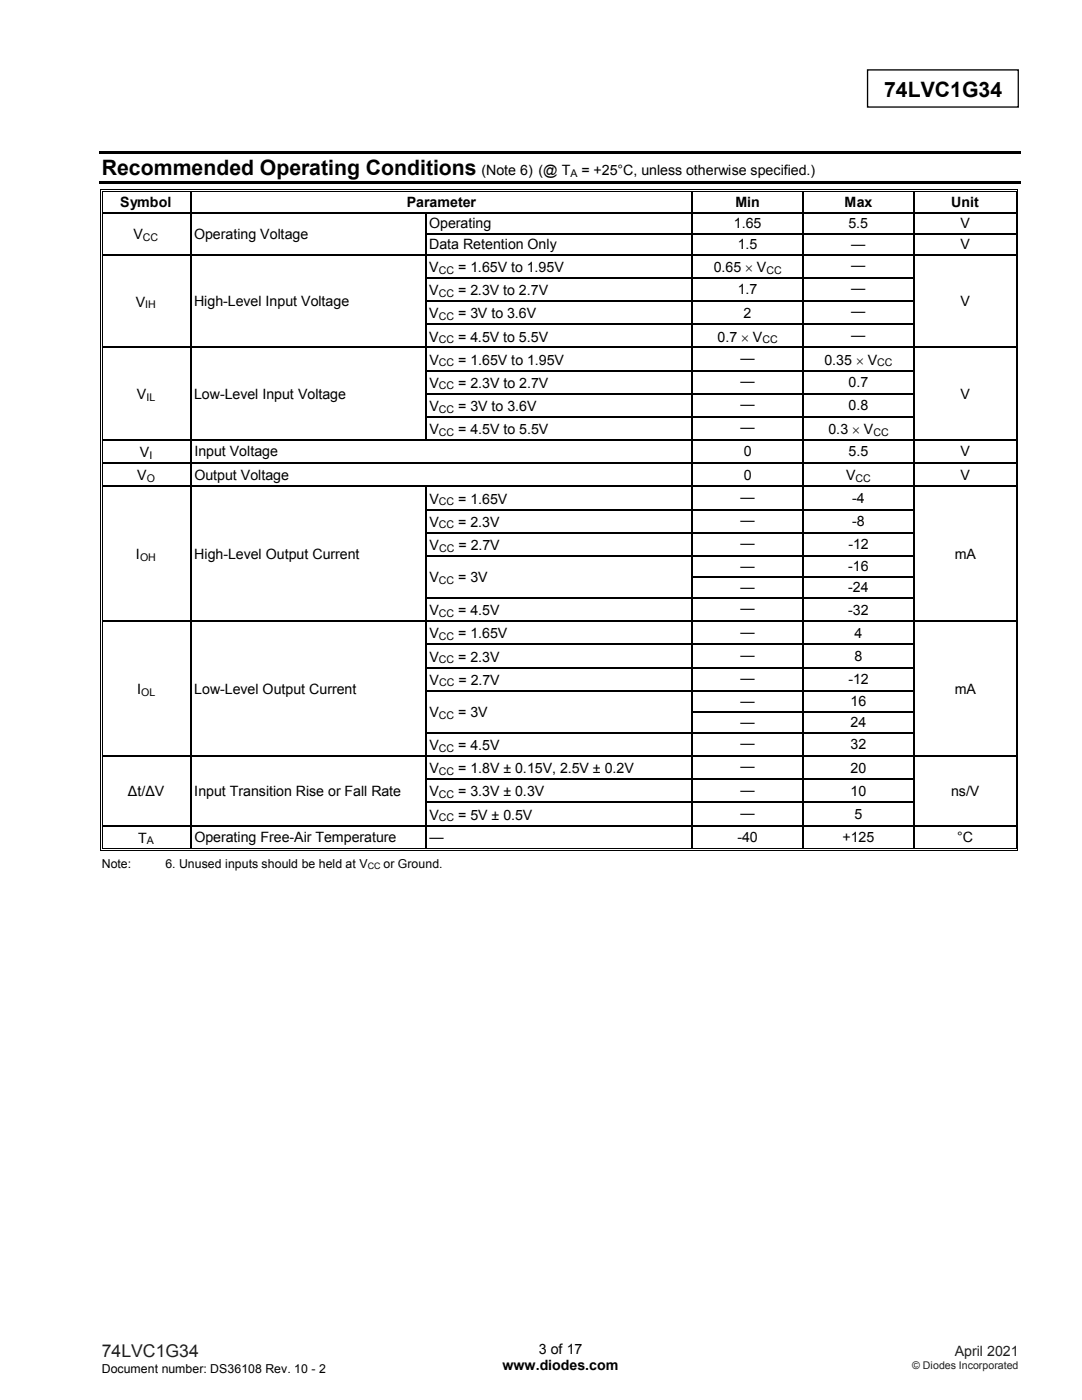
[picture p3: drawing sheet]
<svg xmlns="http://www.w3.org/2000/svg" width="216mm" height="279mm" viewBox="0 0 216 279" stroke-linecap="round" stroke-linejoin="round" font-family="sans-serif">
<defs><g id="words">
<g font-size="4.2">
<text x="176.4" y="19.3">74LVC1G34</text>
<text x="20.3" y="34.9">Recommended Operating Conditions</text>
</g>
<text font-size="3.5" fill="#231f20" x="20.3" y="270.9">74LVC1G34</text>
<g font-size="2.8">
<text x="96.1" y="34.9">(Note 6) (@ T</text>
<text x="116" y="34.9">= +25°C, unless otherwise specified.)</text>
<text x="24" y="41.2">Symbol</text>
<text x="81.2" y="41.2">Parameter</text>
<text x="146.7" y="41.2">Min</text>
<text x="168.5" y="41.2">Max</text>
<text x="189.8" y="41.2">Unit</text>
<text x="26.6" y="47.8">V</text>
<text x="38.7" y="47.6">Operating Voltage</text>
<text x="85.6" y="45.5">Operating</text>
<text x="146.4" y="45.5">1.65</text>
<text x="169.3" y="45.5">5.5</text>
<text x="191.6" y="45.5">V</text>
<text x="85.6" y="49.7">Data Retention Only</text>
<text x="147.2" y="49.7">1.5</text>
<text x="169.8" y="49.7">—</text>
<text x="169.8" y="53.9">—</text>
<text x="191.6" y="49.7">V</text>
<text x="85.6" y="54.3">V</text>
<text x="85.6" y="58.9">V</text>
<text x="91.4" y="54.3">= 1.65V to 1.95V</text>
<text x="91.4" y="58.9">= 2.3V to 2.7V</text>
<text x="142.4" y="54.3">0.65 × V</text>
<text x="147.2" y="58.8">1.7</text>
<text x="169.8" y="58.5">—</text>
<text x="27.1" y="61.2">V</text>
<text x="38.7" y="61.1">High-Level Input Voltage</text>
<text x="85.6" y="63.5">V</text>
<text x="91.4" y="63.5">= 3V to 3.6V</text>
<text x="148.4" y="63.4">2</text>
<text x="169.8" y="63.2">—</text>
<text x="191.6" y="61.1">V</text>
<text x="85.6" y="68.2">V</text>
<text x="91.4" y="68.2">= 4.5V to 5.5V</text>
<text x="143.2" y="68.2">0.7 × V</text>
<text x="169.8" y="67.8">—</text>
<text x="85.7" y="72.8">V</text>
<text x="85.7" y="77.4">V</text>
<text x="91.4" y="72.8">= 1.65V to 1.95V</text>
<text x="91.4" y="77.4">= 2.3V to 2.7V</text>
<text x="147.8" y="72.4">—</text>
<text x="147.8" y="77">—</text>
<text x="164.5" y="72.8">0.35 × V</text>
<text x="169.3" y="77.3">0.7</text>
<text x="27.3" y="79.7">V</text>
<text x="38.7" y="79.5">Low-Level Input Voltage</text>
<text x="85.7" y="82">V</text>
<text x="91.4" y="82">= 3V to 3.6V</text>
<text x="147.8" y="81.7">—</text>
<text x="169.3" y="81.9">0.8</text>
<text x="191.7" y="79.5">V</text>
<text x="85.7" y="86.6">V</text>
<text x="91.4" y="86.6">= 4.5V to 5.5V</text>
<text x="147.8" y="86.3">—</text>
<text x="165.3" y="86.6">0.3 × V</text>
<text x="27.4" y="95.9">V</text>
<text x="27.9" y="91.2">V</text>
<text x="38.8" y="91.1">Input Voltage</text>
<text x="38.8" y="95.7">Output Voltage</text>
<text x="148.4" y="95.7">0</text>
<text x="148.4" y="91.1">0</text>
<text x="168.8" y="95.9">V</text>
<text x="169.3" y="91.1">5.5</text>
<text x="191.7" y="95.7">V</text>
<text x="191.7" y="91.1">V</text>
<text x="85.7" y="100.5">V</text>
<text x="91.4" y="100.5">= 1.65V</text>
<text x="147.8" y="100.2">—</text>
<text x="170.1" y="100.4">-4</text>
<text x="85.7" y="105.1">V</text>
<text x="91.4" y="105.1">= 2.3V</text>
<text x="147.8" y="104.8">—</text>
<text x="170.1" y="105">-8</text>
<text x="27.1" y="111.6">I</text>
<text x="38.8" y="111.5">High-Level Output Current</text>
<text x="85.7" y="109.7">V</text>
<text x="91.5" y="109.7">= 2.7V</text>
<text x="147.8" y="109.4">—</text>
<text x="169.3" y="109.6">-12</text>
<text x="190.5" y="111.5">mA</text>
<text x="85.7" y="116.2">V</text>
<text x="91.4" y="116.2">= 3V</text>
<text x="147.8" y="118.2">—</text>
<text x="147.8" y="114">—</text>
<text x="169.2" y="118.2">-24</text>
<text x="169.3" y="114">-16</text>
<text x="85.7" y="122.8">V</text>
<text x="91.4" y="122.8">= 4.5V</text>
<text x="147.8" y="122.4">—</text>
<text x="169.2" y="122.6">-32</text>
<text x="85.7" y="127.4">V</text>
<text x="91.4" y="127.4">= 1.65V</text>
<text x="147.8" y="127.1">—</text>
<text x="147.8" y="131.7">—</text>
<text x="170.5" y="127.3">4</text>
<text x="170.5" y="131.9">8</text>
<text x="85.7" y="132">V</text>
<text x="85.7" y="136.7">V</text>
<text x="91.4" y="132">= 2.3V</text>
<text x="91.5" y="136.7">= 2.7V</text>
<text x="147.8" y="136.3">—</text>
<text x="169.3" y="136.5">-12</text>
<text x="27.3" y="138.6">I</text>
<text x="38.8" y="138.4">Low-Level Output Current</text>
<text x="85.7" y="143.2">V</text>
<text x="91.4" y="143.2">= 3V</text>
<text x="147.8" y="140.9">—</text>
<text x="169.7" y="140.9">16</text>
<text x="190.5" y="138.4">mA</text>
<text x="85.7" y="149.7">V</text>
<text x="91.4" y="149.7">= 4.5V</text>
<text x="147.8" y="145.2">—</text>
<text x="147.8" y="149.4">—</text>
<text x="169.7" y="149.6">32</text>
<text x="169.7" y="145.2">24</text>
<text x="85.7" y="154.3">V</text>
<text x="91.4" y="154.3">= 1.8V ± 0.15V, 2.5V ± 0.2V</text>
<text x="147.8" y="154">—</text>
<text x="169.7" y="154.2">20</text>
<text x="25.5" y="158.8">Δt/ΔV</text>
<text x="38.8" y="158.8">Input Transition Rise or Fall Rate</text>
<text x="85.7" y="158.9">V</text>
<text x="91.4" y="158.9">= 3.3V ± 0.3V</text>
<text x="147.8" y="158.6">—</text>
<text x="169.7" y="158.8">10</text>
<text x="189.8" y="158.8">ns/V</text>
<text x="85.7" y="163.6">V</text>
<text x="91.4" y="163.6">= 5V ± 0.5V</text>
<text x="147.8" y="163.2">—</text>
<text x="170.5" y="163.4">5</text>
<text x="27.6" y="168.2">T</text>
<text x="38.8" y="168.1">Operating Free-Air Temperature</text>
<text x="85.7" y="168.1">—</text>
<text x="147.2" y="168.1">-40</text>
<text x="168.1" y="168.1">+125</text>
<text x="191" y="168.1">°C</text>
<text x="100.3" y="273.4">www.diodes.com</text>
<text x="107.5" y="270.2">3 of 17</text>
</g>
<text font-size="2.8" fill="#231f20" x="190.5" y="270.6">April 2021</text>
<g font-size="2.5">
<text x="20.3" y="173.2">Note:</text>
<text x="33" y="173.2">6. Unused inputs should be held at V</text>
<text x="76.5" y="173.2">or Ground.</text>
<text x="20.3" y="274">Document number: DS36108 Rev. 10 - 2</text>
</g>
<g font-size="2.1">
<text x="113.8" y="35.3">A</text>
<text x="28.5" y="48.1">CC</text>
<text x="87.5" y="54.6">CC</text>
<text x="87.5" y="59.2">CC</text>
<text x="153" y="54.6">CC</text>
<text x="29" y="61.6">IH</text>
<text x="87.5" y="63.8">CC</text>
<text x="87.5" y="68.5">CC</text>
<text x="152.1" y="68.5">CC</text>
<text x="87.6" y="73.1">CC</text>
<text x="87.6" y="77.7">CC</text>
<text x="175" y="73.1">CC</text>
<text x="29.2" y="80.1">IL</text>
<text x="87.6" y="82.3">CC</text>
<text x="87.6" y="87">CC</text>
<text x="174.3" y="87">CC</text>
<text x="29.8" y="91.6">I</text>
<text x="29.3" y="96.2">O</text>
<text x="87.6" y="100.8">CC</text>
<text x="170.7" y="96.2">CC</text>
<text x="87.6" y="105.5">CC</text>
<text x="27.9" y="112">OH</text>
<text x="87.6" y="110.1">CC</text>
<text x="87.6" y="116.6">CC</text>
<text x="87.6" y="123.1">CC</text>
<text x="87.6" y="127.8">CC</text>
<text x="87.6" y="132.4">CC</text>
<text x="87.6" y="137">CC</text>
<text x="28.2" y="138.9">OL</text>
<text x="87.6" y="143.5">CC</text>
<text x="87.6" y="150">CC</text>
<text x="87.6" y="154.6">CC</text>
<text x="87.6" y="159.3">CC</text>
<text x="87.6" y="163.9">CC</text>
<text x="29.3" y="168.5">A</text>
</g>
<text font-size="2.1" fill="#231f20" x="182" y="273.2">© Diodes Incorporated</text>
<text font-size="1.8" x="73.4" y="173.5">CC</text>
</g></defs>
<path d="M173.1 14h30.1v7.4h-30.1z" fill-rule="evenodd" fill="#fff" stroke="#000" stroke-width=".26"/>
<g fill="#000">
<path d="M19.8 30.1h183.9v.5h-183.9z" fill-rule="evenodd"/>
<path d="M19.8 36.2h183.9v.5h-183.9z" fill-rule="evenodd"/>
</g>
<g fill="#000">
<path d="M20.1 37.8h.1v.6h-.1zM20.1 37.8h.5v.2h-.5zM20.4 38.1h.2v.3h-.2zM20.4 38.1h.2v.2h-.2zM37.9 38.3l.2 .1zM37.9 37.8h.5v.2h-.5zM37.9 38.1h.5v.2h-.5zM138 38.3l.3 .1zM138 37.8h.5v.2h-.5zM138 38.1h.5v.2h-.5zM160.1 38.3l.3 .1zM160.1 37.8h.5v.2h-.5z"/>
<path d="M160.1 38.1h.5v.2h-.5zM182.2 38.3l.3 .1zM182.2 37.8h.6v.2h-.6zM182.2 38.1h.6v.2h-.6zM202.6 37.8h.6v.2h-.6zM202.6 38.1h.2v.3h-.2zM202.6 38.1h.2v.2h-.2zM203 37.8h.2v.6h-.2zM20.1 42.3h.1v.2h-.1zM20.1 46.5h.1v.2h-.1zM20.1 50.7h.1v.3h-.1zM20.1 55.3h.1v.3h-.1z"/>
<path d="M20.4 42.3h.2v.2h-.2zM20.4 46.5h.2v.2h-.2zM20.4 50.7h.2v.3h-.2zM20.4 55.3h.2v.3h-.2zM37.9 42.3h.2v.2h-.2zM37.9 46.5h.2v.2h-.2zM37.9 50.7h.2v.3h-.2zM37.9 55.3h.2v.3h-.2zM84.8 42.3h.2v.2h-.2zM84.8 46.5h.2v.2h-.2zM84.8 50.7h.2v.3h-.2zM84.8 55.3h.2v.3h-.2z"/>
<path d="M138 42.3h.3v.2h-.3zM138 46.5h.3v.2h-.3zM138 50.7h.3v.3h-.3zM138 55.3h.3v.3h-.3zM160.1 42.3h.3v.2h-.3zM160.1 46.5h.3v.2h-.3zM160.1 50.7h.3v.3h-.3zM160.1 55.3h.3v.3h-.3zM182.2 42.3h.3v.2h-.3zM182.2 46.5h.3v.2h-.3zM182.2 50.7h.3v.3h-.3zM182.2 55.3h.3v.3h-.3z"/>
<path d="M202.6 42.3h.2v.2h-.2zM202.6 46.5h.2v.2h-.2zM202.6 50.7h.2v.3h-.2zM202.6 55.3h.2v.3h-.2zM203 42.3h.2v.2h-.2zM203 46.5h.2v.2h-.2zM203 50.7h.2v.3h-.2zM203 55.3h.2v.3h-.2zM20.1 59.9h.1v.3h-.1zM20.1 64.6h.1v.2h-.1zM20.1 69.2h.1v.3h-.1zM20.1 73.8h.1v.3h-.1z"/>
<path d="M20.1 78.4h.1v.3h-.1zM20.4 59.9h.2v.3h-.2zM20.4 64.6h.2v.2h-.2zM20.4 69.2h.2v.3h-.2zM20.4 73.8h.2v.3h-.2zM20.4 78.4h.2v.3h-.2zM37.9 59.9h.2v.3h-.2zM37.9 64.6h.2v.2h-.2zM37.9 69.2h.2v.3h-.2zM37.9 73.8h.2v.3h-.2zM37.9 78.4h.2v.3h-.2zM84.8 59.9h.2v.3h-.2z"/>
<path d="M84.8 64.6h.2v.2h-.2zM84.8 69.2h.2v.3h-.2zM84.8 73.8h.2v.3h-.2zM84.8 78.4h.2v.3h-.2zM138 59.9h.3v.3h-.3zM138 64.6h.3v.2h-.3zM138 69.2h.3v.3h-.3zM138 73.8h.3v.3h-.3zM138 78.4h.3v.3h-.3zM160.1 59.9h.3v.3h-.3zM160.1 64.6h.3v.2h-.3zM160.1 69.2h.3v.3h-.3z"/>
<path d="M160.1 73.8h.3v.3h-.3zM160.1 78.4h.3v.3h-.3zM182.2 59.9h.3v.3h-.3zM182.2 64.6h.3v.2h-.3zM182.2 69.2h.3v.3h-.3zM182.2 73.8h.3v.3h-.3zM182.2 78.4h.3v.3h-.3zM202.6 59.9h.2v.3h-.2zM202.6 64.6h.2v.2h-.2zM202.6 69.2h.2v.3h-.2zM202.6 73.8h.2v.3h-.2zM202.6 78.4h.2v.3h-.2z"/>
<path d="M203 59.9h.2v.3h-.2zM203 64.6h.2v.2h-.2zM203 69.2h.2v.3h-.2zM203 73.8h.2v.3h-.2zM203 78.4h.2v.3h-.2zM20.1 83.1h.1v.2h-.1zM20.1 87.7h.1v.2h-.1zM20.1 92.3h.1v.2h-.1zM20.1 96.9h.1v.3h-.1zM20.4 83.1h.2v.2h-.2zM20.4 87.7h.2v.2h-.2zM20.4 92.3h.2v.2h-.2z"/>
<path d="M20.4 96.9h.2v.3h-.2zM37.9 83.1h.2v.2h-.2zM37.9 87.7h.2v.2h-.2zM37.9 92.3h.2v.2h-.2zM37.9 96.9h.2v.3h-.2zM84.8 83.1h.2v.2h-.2zM84.8 87.7h.2v.2h-.2zM84.8 96.9h.2v.3h-.2zM138 83.1h.3v.2h-.3zM138 87.7h.3v.2h-.3zM138 92.3h.3v.2h-.3zM138 96.9h.3v.3h-.3z"/>
<path d="M160.1 83.1h.3v.2h-.3zM160.1 87.7h.3v.2h-.3zM160.1 92.3h.3v.2h-.3zM160.1 96.9h.3v.3h-.3zM182.2 83.1h.3v.2h-.3zM182.2 87.7h.3v.2h-.3zM182.2 92.3h.3v.2h-.3zM182.2 96.9h.3v.3h-.3zM202.6 83.1h.2v.2h-.2zM202.6 87.7h.2v.2h-.2zM202.6 92.3h.2v.2h-.2zM202.6 96.9h.2v.3h-.2z"/>
<path d="M203 83.1h.2v.2h-.2zM203 87.7h.2v.2h-.2zM203 92.3h.2v.2h-.2zM203 96.9h.2v.3h-.2zM20.1 101.6h.1v.2h-.1zM20.1 106.2h.1v.2h-.1zM20.1 110.8h.1v.2h-.1zM20.1 115h.1v.3h-.1zM20.1 119.2h.1v.3h-.1zM20.4 101.6h.2v.2h-.2zM20.4 106.2h.2v.2h-.2zM20.4 110.8h.2v.2h-.2z"/>
<path d="M20.4 115h.2v.3h-.2zM20.4 119.2h.2v.3h-.2zM37.9 101.6h.2v.2h-.2zM37.9 106.2h.2v.2h-.2zM37.9 110.8h.2v.2h-.2zM37.9 115h.2v.3h-.2zM37.9 119.2h.2v.3h-.2zM84.8 101.6h.2v.2h-.2zM84.8 106.2h.2v.2h-.2zM84.8 110.8h.2v.2h-.2zM84.8 115h.2v.3h-.2zM84.8 119.2h.2v.3h-.2z"/>
<path d="M138 101.6h.3v.2h-.3zM138 106.2h.3v.2h-.3zM138 110.8h.3v.2h-.3zM138 115h.3v.3h-.3zM138 119.2h.3v.3h-.3zM160.1 101.6h.3v.2h-.3zM160.1 106.2h.3v.2h-.3zM160.1 110.8h.3v.2h-.3zM160.1 115h.3v.3h-.3zM160.1 119.2h.3v.3h-.3zM182.2 101.6h.3v.2h-.3zM182.2 106.2h.3v.2h-.3z"/>
<path d="M182.2 110.8h.3v.2h-.3zM182.2 115h.3v.3h-.3zM182.2 119.2h.3v.3h-.3zM202.6 101.6h.2v.2h-.2zM202.6 106.2h.2v.2h-.2zM202.6 110.8h.2v.2h-.2zM202.6 115h.2v.3h-.2zM202.6 119.2h.2v.3h-.2zM203 101.6h.2v.2h-.2zM203 106.2h.2v.2h-.2zM203 110.8h.2v.2h-.2zM203 115h.2v.3h-.2z"/>
<path d="M203 119.2h.2v.3h-.2zM20.1 123.8h.1v.3h-.1zM20.1 128.4h.1v.3h-.1zM20.1 133.1h.1v.2h-.1zM20.1 137.7h.1v.3h-.1zM20.4 123.8h.2v.3h-.2zM20.4 128.4h.2v.3h-.2zM20.4 133.1h.2v.2h-.2zM20.4 137.7h.2v.3h-.2zM37.9 123.8h.2v.3h-.2zM37.9 128.4h.2v.3h-.2zM37.9 133.1h.2v.2h-.2z"/>
<path d="M37.9 137.7h.2v.3h-.2zM84.8 123.8h.2v.3h-.2zM84.8 128.4h.2v.3h-.2zM84.8 133.1h.2v.2h-.2zM84.8 137.7h.2v.3h-.2zM138 123.8h.3v.3h-.3zM138 128.4h.3v.3h-.3zM138 133.1h.3v.2h-.3zM138 137.7h.3v.3h-.3zM160.1 123.8h.3v.3h-.3zM160.1 128.4h.3v.3h-.3zM160.1 133.1h.3v.2h-.3z"/>
<path d="M160.1 137.7h.3v.3h-.3zM182.2 123.8h.3v.3h-.3zM182.2 128.4h.3v.3h-.3zM182.2 133.1h.3v.2h-.3zM182.2 137.7h.3v.3h-.3zM202.6 123.8h.2v.3h-.2zM202.6 128.4h.2v.3h-.2zM202.6 133.1h.2v.2h-.2zM202.6 137.7h.2v.3h-.2zM203 123.8h.2v.3h-.2zM203 128.4h.2v.3h-.2zM203 133.1h.2v.2h-.2z"/>
<path d="M203 137.7h.2v.3h-.2zM20.1 141.9h.1v.3h-.1zM20.1 146.1h.1v.3h-.1zM20.1 150.7h.1v.3h-.1zM20.1 155.4h.1v.2h-.1zM20.4 141.9h.2v.3h-.2zM20.4 146.1h.2v.3h-.2zM20.4 150.7h.2v.3h-.2zM20.4 155.4h.2v.2h-.2zM37.9 141.9h.2v.3h-.2zM37.9 146.1h.2v.3h-.2zM37.9 150.7h.2v.3h-.2z"/>
<path d="M37.9 155.4h.2v.2h-.2zM84.8 141.9h.2v.3h-.2zM84.8 146.1h.2v.3h-.2zM84.8 150.7h.2v.3h-.2zM84.8 155.4h.2v.2h-.2zM138 141.9h.3v.3h-.3zM138 146.1h.3v.3h-.3zM138 150.7h.3v.3h-.3zM138 155.4h.3v.2h-.3zM160.1 141.9h.3v.3h-.3zM160.1 146.1h.3v.3h-.3zM160.1 150.7h.3v.3h-.3z"/>
<path d="M160.1 155.4h.3v.2h-.3zM182.2 141.9h.3v.3h-.3zM182.2 146.1h.3v.3h-.3zM182.2 150.7h.3v.3h-.3zM182.2 155.4h.3v.2h-.3zM202.6 141.9h.2v.3h-.2zM202.6 146.1h.2v.3h-.2zM202.6 150.7h.2v.3h-.2zM202.6 155.4h.2v.2h-.2zM203 141.9h.2v.3h-.2zM203 146.1h.2v.3h-.2zM203 150.7h.2v.3h-.2z"/>
<path d="M203 155.4h.2v.2h-.2zM20.1 160h.1v.2h-.1zM20.1 164.6h.1v.3h-.1zM20.1 169.2h.1v.6h-.1zM20.1 169.6h.5v.2h-.5zM20.4 160h.2v.2h-.2zM20.4 164.6h.2v.3h-.2zM20.4 169.2h.2v.2h-.2zM37.9 160h.2v.2h-.2zM37.9 164.6h.2v.3h-.2zM37.9 169.2h.5v.2h-.5zM37.9 169.6h.5v.2h-.5z"/>
<path d="M84.8 160h.2v.2h-.2zM84.8 164.6h.2v.3h-.2zM84.8 169.2h.5v.2h-.5zM84.8 169.6h.5v.2h-.5zM138 160h.3v.2h-.3zM138 164.6h.3v.3h-.3zM138 169.2h.5v.2h-.5zM138 169.6h.5v.2h-.5zM160.1 160h.3v.2h-.3zM160.1 164.6h.3v.3h-.3zM160.1 169.2h.5v.2h-.5zM160.1 169.6h.5v.2h-.5z"/>
<path d="M182.2 160h.3v.2h-.3zM182.2 164.6h.3v.3h-.3zM182.2 169.2h.6v.2h-.6zM182.2 169.6h.6v.2h-.6zM202.6 160h.2v.2h-.2zM202.6 164.6h.2v.3h-.2zM202.6 169.6h.6v.2h-.6zM202.6 169.2h.2v.2h-.2zM203 160h.2v.2h-.2zM203 164.6h.2v.3h-.2zM203 169.2h.2v.6h-.2z"/>
</g>
<g fill="none" stroke="#000" stroke-width=".2">
<path d="M20.2 38.4v3.9M20.5 38.4v3.9M20.6 37.9h17.3M20.6 38.2h17.3M38.4 37.9h99.6M38.4 38.2h99.6M138.5 37.9h21.6M138.5 38.2h21.6M160.6 37.9h21.6M160.6 38.2h21.6M182.8 37.9h19.8M182.8 38.2h19.8"/>
<path d="M202.7 38.4v3.9M203.1 38.4v3.9M20.2 42.5v4M20.2 46.7v4M20.2 51v4.3M20.2 55.6v4.3M20.5 42.5v4M20.5 46.7v4M20.5 51v4.3M20.5 55.6v4.3M202.7 42.5v4M202.7 46.7v4"/>
<path d="M202.7 51v4.3M202.7 55.6v4.3M203.1 42.5v4M203.1 46.7v4M203.1 51v4.3M203.1 55.6v4.3M20.2 60.2v4.4M20.2 64.8v4.4M20.2 69.5v4.3M20.2 74.1v4.3M20.2 78.7v4.4M20.5 60.2v4.4"/>
<path d="M20.5 64.8v4.4M20.5 69.5v4.3M20.5 74.1v4.3M20.5 78.7v4.4M202.7 60.2v4.4M202.7 64.8v4.4M202.7 69.5v4.3M202.7 74.1v4.3M202.7 78.7v4.4M203.1 60.2v4.4M203.1 64.8v4.4M203.1 69.5v4.3"/>
<path d="M203.1 74.1v4.3M203.1 78.7v4.4M20.2 83.3v4.4M20.2 87.9v4.4M20.2 92.5v4.4M20.2 97.2v4.4M20.5 83.3v4.4M20.5 87.9v4.4M20.5 92.5v4.4M20.5 97.2v4.4M202.7 83.3v4.4M202.7 87.9v4.4"/>
<path d="M202.7 92.5v4.4M202.7 97.2v4.4M203.1 83.3v4.4M203.1 87.9v4.4M203.1 92.5v4.4M203.1 97.2v4.4M20.2 101.8v4.4M20.2 106.4v4.4M20.2 111v4M20.2 115.3v3.9M20.2 119.5v4.3M20.5 101.8v4.4"/>
<path d="M20.5 106.4v4.4M20.5 111v4M20.5 115.3v3.9M20.5 119.5v4.3M202.7 101.8v4.4M202.7 106.4v4.4M202.7 111v4M202.7 115.3v3.9M202.7 119.5v4.3M203.1 101.8v4.4M203.1 106.4v4.4M203.1 111v4"/>
<path d="M203.1 115.3v3.9M203.1 119.5v4.3M20.2 124.1v4.3M20.2 128.7v4.4M20.2 133.3v4.4M20.2 138v3.9M20.5 124.1v4.3M20.5 128.7v4.4M20.5 133.3v4.4M20.5 138v3.9M202.7 124.1v4.3M202.7 128.7v4.4"/>
<path d="M202.7 133.3v4.4M202.7 138v3.9M203.1 124.1v4.3M203.1 128.7v4.4M203.1 133.3v4.4M203.1 138v3.9M20.2 142.2v3.9M20.2 146.4v4.3M20.2 151v4.4M20.2 155.6v4.4M20.5 142.2v3.9M20.5 146.4v4.3"/>
<path d="M20.5 151v4.4M20.5 155.6v4.4M202.7 142.2v3.9M202.7 146.4v4.3M202.7 151v4.4M202.7 155.6v4.4M203.1 142.2v3.9M203.1 146.4v4.3M203.1 151v4.4M203.1 155.6v4.4M20.2 160.2v4.4M20.2 164.9v4.3"/>
<path d="M20.5 160.2v4.4M20.5 164.9v4.3M20.6 169.7h17.3M20.6 169.3h17.3M38.4 169.7h46.4M38.4 169.3h46.4M85.3 169.7h52.7M85.3 169.3h52.7M138.5 169.7h21.6M138.5 169.3h21.6M160.6 169.7h21.6M160.6 169.3h21.6"/>
<path d="M182.8 169.7h19.8M182.8 169.3h19.8M202.7 160.2v4.4M202.7 164.9v4.3M203.1 160.2v4.4M203.1 164.9v4.3"/>
</g>
<g fill="none" stroke="#000" stroke-width=".25">
<path d="M38 38.4v3.9M138.1 38.4v3.9M160.2 38.4v3.9M182.4 38.4v3.9M20.6 42.4h17.3M20.6 50.8h17.3M38 42.5v4M38 46.7v4M38 51v4.3M38 55.6v4.3M38.1 42.4h46.7M38.1 50.8h46.7"/>
<path d="M84.9 42.5v4M84.9 46.7v4M84.9 51v4.3M84.9 55.6v4.3M85 42.4h53M85 46.6h53M85 50.8h53M85 55.5h53M138.1 42.5v4M138.1 46.7v4M138.1 51v4.3M138.1 55.6v4.3"/>
<path d="M138.3 42.4h21.8M138.3 46.6h21.8M138.3 50.8h21.8M138.3 55.5h21.8M160.2 42.5v4M160.2 46.7v4M160.2 51v4.3M160.2 55.6v4.3M160.4 42.4h21.8M160.4 46.6h21.8M160.4 50.8h21.8M160.4 55.5h21.8"/>
<path d="M182.4 42.5v4M182.4 46.7v4M182.4 51v4.3M182.4 55.6v4.3M182.5 42.4h20.1M182.5 46.6h20.1M182.5 50.8h20.1M20.6 69.3h17.3M38 60.2v4.4M38 64.8v4.4M38 69.5v4.3M38 74.1v4.3"/>
<path d="M38 78.7v4.4M38.1 69.3h46.7M84.9 60.2v4.4M84.9 64.8v4.4M84.9 69.5v4.3M84.9 74.1v4.3M84.9 78.7v4.4M85 60.1h53M85 64.7h53M85 69.3h53M85 74h53M85 78.6h53"/>
<path d="M138.1 60.2v4.4M138.1 64.8v4.4M138.1 69.5v4.3M138.1 74.1v4.3M138.1 78.7v4.4M138.3 60.1h21.8M138.3 64.7h21.8M138.3 69.3h21.8M138.3 74h21.8M138.3 78.6h21.8M160.2 60.2v4.4M160.2 64.8v4.4"/>
<path d="M160.2 69.5v4.3M160.2 74.1v4.3M160.2 78.7v4.4M160.4 60.1h21.8M160.4 64.7h21.8M160.4 69.3h21.8M160.4 74h21.8M160.4 78.6h21.8M182.4 60.2v4.4M182.4 64.8v4.4M182.4 69.5v4.3M182.4 74.1v4.3"/>
<path d="M182.4 78.7v4.4M182.5 69.3h20.1M20.6 87.8h17.3M20.6 92.4h17.3M20.6 97h17.3M38 83.3v4.4M38 87.9v4.4M38 92.5v4.4M38 97.2v4.4M38.1 87.8h46.7M38.1 92.4h99.9M38.1 97h46.7"/>
<path d="M84.9 83.3v4.4M84.9 97.2v4.4M85 83.2h53M85 87.8h53M85 97h53M138.1 83.3v4.4M138.1 87.9v4.4M138.1 92.5v4.4M138.1 97.2v4.4M138.3 83.2h21.8M138.3 87.8h21.8M138.3 92.4h21.8"/>
<path d="M138.3 97h21.8M160.2 83.3v4.4M160.2 87.9v4.4M160.2 92.5v4.4M160.2 97.2v4.4M160.4 83.2h21.8M160.4 87.8h21.8M160.4 92.4h21.8M160.4 97h21.8M182.4 83.3v4.4M182.4 87.9v4.4M182.4 92.5v4.4"/>
<path d="M182.4 97.2v4.4M182.5 87.8h20.1M182.5 92.4h20.1M182.5 97h20.1M38 101.8v4.4M38 106.4v4.4M38 111v4M38 115.3v3.9M38 119.5v4.3M84.9 101.8v4.4M84.9 106.4v4.4M84.9 111v4"/>
<path d="M84.9 115.3v3.9M84.9 119.5v4.3M85 101.7h53M85 106.3h53M85 110.9h53M85 119.3h53M138.1 101.8v4.4M138.1 106.4v4.4M138.1 111v4M138.1 115.3v3.9M138.1 119.5v4.3M138.3 101.7h21.8"/>
<path d="M138.3 106.3h21.8M138.3 110.9h21.8M138.3 115.1h21.8M138.3 119.3h21.8M160.2 101.8v4.4M160.2 106.4v4.4M160.2 111v4M160.2 115.3v3.9M160.2 119.5v4.3M160.4 101.7h21.8M160.4 106.3h21.8M160.4 110.9h21.8"/>
<path d="M160.4 115.1h21.8M160.4 119.3h21.8M182.4 101.8v4.4M182.4 106.4v4.4M182.4 111v4M182.4 115.3v3.9M182.4 119.5v4.3M20.6 124h17.3M38 124.1v4.3M38 128.7v4.4M38 133.3v4.4M38 138v3.9"/>
<path d="M38.1 124h46.7M84.9 124.1v4.3M84.9 128.7v4.4M84.9 133.3v4.4M84.9 138v3.9M85 124h53M85 128.6h53M85 133.2h53M85 137.8h53M138.1 124.1v4.3M138.1 128.7v4.4M138.1 133.3v4.4"/>
<path d="M138.1 138v3.9M138.3 124h21.8M138.3 128.6h21.8M138.3 133.2h21.8M138.3 137.8h21.8M160.2 124.1v4.3M160.2 128.7v4.4M160.2 133.3v4.4M160.2 138v3.9M160.4 124h21.8M160.4 128.6h21.8M160.4 133.2h21.8"/>
<path d="M160.4 137.8h21.8M182.4 124.1v4.3M182.4 128.7v4.4M182.4 133.3v4.4M182.4 138v3.9M182.5 124h20.1M20.6 150.9h17.3M38 142.2v3.9M38 146.4v4.3M38 151v4.4M38 155.6v4.4M38.1 150.9h46.7"/>
<path d="M84.9 142.2v3.9M84.9 146.4v4.3M84.9 151v4.4M84.9 155.6v4.4M85 146.3h53M85 150.9h53M85 155.5h53M138.1 142.2v3.9M138.1 146.4v4.3M138.1 151v4.4M138.1 155.6v4.4M138.3 142h21.8"/>
<path d="M138.3 146.3h21.8M138.3 150.9h21.8M138.3 155.5h21.8M160.2 142.2v3.9M160.2 146.4v4.3M160.2 151v4.4M160.2 155.6v4.4M160.4 142h21.8M160.4 146.3h21.8M160.4 150.9h21.8M160.4 155.5h21.8M182.4 142.2v3.9"/>
<path d="M182.4 146.4v4.3M182.4 151v4.4M182.4 155.6v4.4M182.5 150.9h20.1M20.6 164.8h17.3M38 160.2v4.4M38 164.9v4.3M38.1 164.8h46.7M84.9 160.2v4.4M84.9 164.9v4.3M85 160.1h53M85 164.8h53"/>
<path d="M138.1 160.2v4.4M138.1 164.9v4.3M138.3 160.1h21.8M138.3 164.8h21.8M160.2 160.2v4.4M160.2 164.9v4.3M160.4 160.1h21.8M160.4 164.8h21.8M182.4 160.2v4.4M182.4 164.9v4.3M182.5 164.8h20.1"/>
</g>
<use href="#words"/>
</svg>
